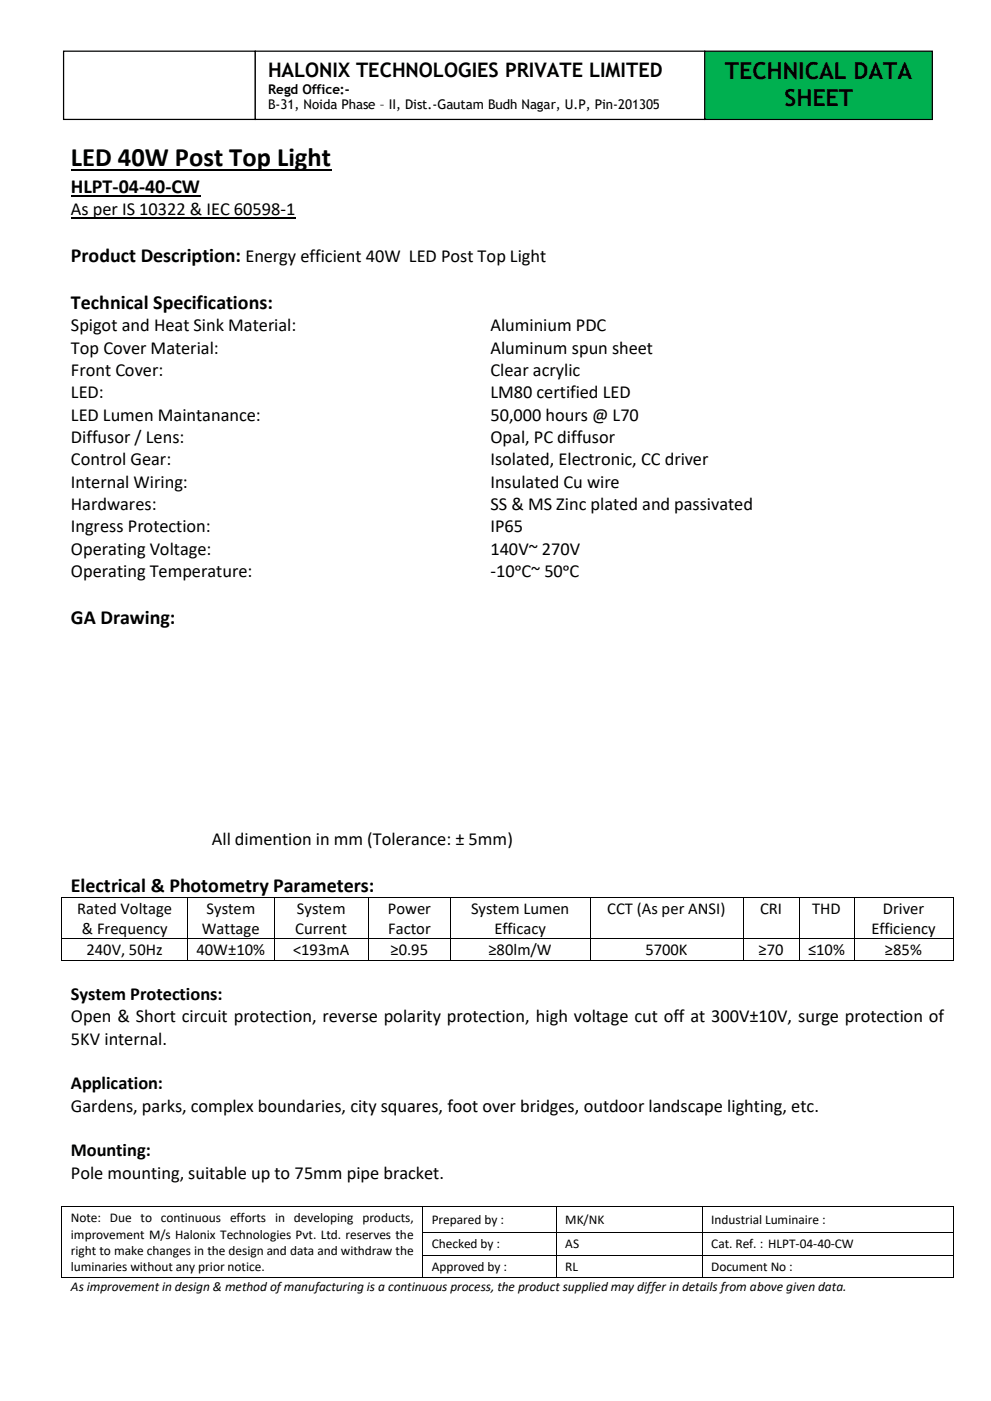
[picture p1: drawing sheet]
<svg xmlns="http://www.w3.org/2000/svg" width="210mm" height="297mm" viewBox="0 0 210 297" stroke-linecap="round" stroke-linejoin="round" font-family="sans-serif">
<defs><g id="words">
<text font-size="5.6" x="15" y="35.3">LED 40W Post Top Light</text>
<g font-size="5">
<text x="153.7" y="16.7">TECHNICAL DATA</text>
<text x="166.3" y="22.4">SHEET</text>
</g>
<g font-size="4.2">
<text x="56.8" y="16.3">HALONIX TECHNOLOGIES PRIVATE LIMITED</text>
<text x="15" y="40.9">HLPT-04-40-CW</text>
<text x="15" y="55.5">Product Description: Energy efficient 40W LED Post Top Light</text>
<text x="15" y="65.4">Technical Specifications:</text>
<text x="15" y="132.2">GA Drawing:</text>
<text x="15" y="189">Electrical &amp; Photometry Parameters:</text>
</g>
<g font-size="3.9">
<text x="15" y="45.6">As per IS 10322 &amp; IEC 60598-1</text>
<text x="15" y="70.2">Spigot and Heat Sink Material:</text>
<text x="104" y="70.2">Aluminium PDC</text>
<text x="15" y="74.9">Top Cover Material:</text>
<text x="104" y="74.9">Aluminum spun sheet</text>
<text x="15" y="79.7">Front Cover:</text>
<text x="104" y="79.7">Clear acrylic</text>
<text x="15" y="84.4">LED:</text>
<text x="15" y="89.2">LED Lumen Maintanance:</text>
<text x="104" y="84.4">LM80 certified LED</text>
<text x="104" y="89.2">50,000 hours @ L70</text>
<text x="15" y="93.9">Diffusor / Lens:</text>
<text x="104" y="93.9">Opal, PC diffusor</text>
<text x="15" y="98.6">Control Gear:</text>
<text x="104" y="98.6">Isolated, Electronic, CC driver</text>
<text x="15" y="103.4">Internal Wiring:</text>
<text x="104" y="103.4">Insulated Cu wire</text>
<text x="15" y="108.1">Hardwares:</text>
<text x="15" y="112.8">Ingress Protection:</text>
<text x="104" y="108.1">SS &amp; MS Zinc plated and passivated</text>
<text x="104" y="112.8">IP65</text>
<text x="15" y="117.6">Operating Voltage:</text>
<text x="104" y="117.6">140V~ 270V</text>
<text x="15" y="122.3">Operating Temperature:</text>
<text x="104" y="122.3">-10ᵒC~ 50ᵒC</text>
<text x="44.9" y="179.1">All dimention in mm (Tolerance: ± 5mm)</text>
<text x="15" y="211.9">System Protections:</text>
<text x="15" y="216.7">Open &amp; Short circuit protection, reverse polarity protection, high voltage cut off at 300V±10V, surge protection of</text>
<text x="15" y="221.4">5KV internal.</text>
<text x="15" y="230.9">Application:</text>
<text x="15" y="235.6">Gardens, parks, complex boundaries, city squares, foot over bridges, outdoor landscape lighting, etc.</text>
<text x="15" y="245.1">Mounting:</text>
<text x="15" y="249.8">Pole mounting, suitable up to 75mm pipe bracket.</text>
</g>
<g font-size="3.5">
<text x="16.4" y="193.6">Rated Voltage</text>
<text x="17.4" y="197.9">&amp; Frequency</text>
<text x="42.8" y="197.9">Wattage</text>
<text x="43.8" y="193.6">System</text>
<text x="62.6" y="197.9">Current</text>
<text x="62.9" y="193.6">System</text>
<text x="82.2" y="193.6">Power</text>
<text x="82.3" y="197.9">Factor</text>
<text x="99.8" y="193.6">System Lumen</text>
<text x="104.8" y="197.9">Efficacy</text>
<text x="128.7" y="193.6">CCT (As per ANSI)</text>
<text x="161.1" y="193.6">CRI</text>
<text x="172.2" y="193.6">THD</text>
<text x="184.7" y="197.9">Efficiency</text>
<text x="187.2" y="193.6">Driver</text>
<text x="18.3" y="202.4">240V, 50Hz</text>
<text x="41.7" y="202.4">40W±10%</text>
<text x="62.1" y="202.4">&lt;193mA</text>
<text x="82.8" y="202.4">≥0.95</text>
<text x="103.5" y="202.4">≥80lm/W</text>
<text x="136.8" y="202.4">5700K</text>
<text x="160.8" y="202.4">≥70</text>
<text x="171.3" y="202.4">≤10%</text>
<text x="187.6" y="202.4">≥85%</text>
</g>
<g font-size="2.8">
<text x="56.8" y="19.9">Regd Office:-</text>
<text x="56.8" y="23.2">B-31, Noida Phase – II, Dist.-Gautam Budh Nagar, U.P, Pin-201305</text>
<text x="15" y="259.1">Note: Due to continuous efforts in developing products,</text>
<text x="15" y="262.5">improvement M/s Halonix Technologies Pvt. Ltd. reserves the</text>
<text x="91.5" y="259.4">Prepared by :</text>
<text x="119.8" y="259.4">MK/NK</text>
<text x="150.7" y="259.4">Industrial Luminaire :</text>
<text x="15" y="266">right to make changes in the design and data and withdraw the</text>
<text x="15" y="269.4">luminaries without any prior notice.</text>
<text x="91.5" y="264.6">Checked by :</text>
<text x="91.5" y="269.4">Approved by :</text>
<text x="119.8" y="264.6">AS</text>
<text x="119.8" y="269.4">RL</text>
<text x="150.7" y="264.6">Cat. Ref. : HLPT-04-40-CW</text>
<text x="150.7" y="269.4">Document No :</text>
<text x="15" y="273.6">As improvement in design &amp; method of manufacturing is a continuous process, the product supplied may differ in details from above given data.</text>
</g>
</g></defs>
<path d="M15 36.1h55.2" fill="none" stroke="#000" stroke-width=".38"/>
<path d="M15 41.5h27.4" fill="none" stroke="#000" stroke-width=".3"/>
<path d="M15 46.2h47.6" fill="none" stroke="#000" stroke-width=".25"/>
<g fill="#000">
<path d="M13 190.1h.2v.2h-.2z" fill-rule="evenodd"/>
<path d="M13 190.1h.2v.2h-.2z" fill-rule="evenodd"/>
<path d="M13 198.9h.2v.2h-.2z" fill-rule="evenodd"/>
<path d="M39.7 190.1h.2v.2h-.2z" fill-rule="evenodd"/>
<path d="M39.7 198.9h.2v.2h-.2z" fill-rule="evenodd"/>
<path d="M58.1 190.1h.2v.2h-.2z" fill-rule="evenodd"/>
<path d="M58.1 198.9h.2v.2h-.2z" fill-rule="evenodd"/>
<path d="M78 190.1h.2v.2h-.2z" fill-rule="evenodd"/>
<path d="M78 198.9h.2v.2h-.2z" fill-rule="evenodd"/>
<path d="M95.4 190.1h.2v.2h-.2z" fill-rule="evenodd"/>
<path d="M95.4 198.9h.2v.2h-.2z" fill-rule="evenodd"/>
<path d="M125 190.1h.2v.2h-.2z" fill-rule="evenodd"/>
<path d="M125 198.9h.2v.2h-.2z" fill-rule="evenodd"/>
<path d="M157.5 190.1h.2v.2h-.2z" fill-rule="evenodd"/>
<path d="M157.5 198.9h.2v.2h-.2z" fill-rule="evenodd"/>
<path d="M169.3 190.1h.2v.2h-.2z" fill-rule="evenodd"/>
<path d="M169.3 198.9h.2v.2h-.2z" fill-rule="evenodd"/>
<path d="M181 190.1h.2v.2h-.2z" fill-rule="evenodd"/>
<path d="M181 198.9h.2v.2h-.2z" fill-rule="evenodd"/>
<path d="M201.9 190.1h.2v.2h-.2z" fill-rule="evenodd"/>
<path d="M201.9 190.1h.2v.2h-.2z" fill-rule="evenodd"/>
<path d="M201.9 198.9h.2v.2h-.2z" fill-rule="evenodd"/>
<path d="M13 203.4h.2v.2h-.2z" fill-rule="evenodd"/>
<path d="M13 203.4h.2v.2h-.2z" fill-rule="evenodd"/>
<path d="M39.7 203.4h.2v.2h-.2z" fill-rule="evenodd"/>
<path d="M58.1 203.4h.2v.2h-.2z" fill-rule="evenodd"/>
<path d="M78 203.4h.2v.2h-.2z" fill-rule="evenodd"/>
<path d="M95.4 203.4h.2v.2h-.2z" fill-rule="evenodd"/>
<path d="M125 203.4h.2v.2h-.2z" fill-rule="evenodd"/>
<path d="M157.5 203.4h.2v.2h-.2z" fill-rule="evenodd"/>
<path d="M169.3 203.4h.2v.2h-.2z" fill-rule="evenodd"/>
<path d="M181 203.4h.2v.2h-.2z" fill-rule="evenodd"/>
<path d="M201.9 203.4h.2v.2h-.2z" fill-rule="evenodd"/>
<path d="M201.9 203.4h.2v.2h-.2z" fill-rule="evenodd"/>
<path d="M13 255.7h.2v.2h-.2z" fill-rule="evenodd"/>
<path d="M13 255.7h.2v.2h-.2z" fill-rule="evenodd"/>
<path d="M89.6 255.7h.1v.2h-.1z" fill-rule="evenodd"/>
<path d="M117.9 255.7h.2v.2h-.2z" fill-rule="evenodd"/>
<path d="M148.8 255.7h.1v.2h-.1z" fill-rule="evenodd"/>
<path d="M201.9 255.7h.2v.2h-.2z" fill-rule="evenodd"/>
<path d="M201.9 255.7h.2v.2h-.2z" fill-rule="evenodd"/>
<path d="M13 261.1h.2v.1h-.2z" fill-rule="evenodd"/>
<path d="M13 266h.2v.1h-.2z" fill-rule="evenodd"/>
<path d="M13 270.8h.2v.1h-.2z" fill-rule="evenodd"/>
<path d="M13 270.8h.2v.1h-.2z" fill-rule="evenodd"/>
<path d="M89.6 261.1h.1v.1h-.1z" fill-rule="evenodd"/>
<path d="M89.6 266h.1v.1h-.1z" fill-rule="evenodd"/>
<path d="M89.6 270.8h.1v.1h-.1z" fill-rule="evenodd"/>
<path d="M117.9 261.1h.2v.1h-.2z" fill-rule="evenodd"/>
<path d="M117.9 266h.2v.1h-.2z" fill-rule="evenodd"/>
<path d="M117.9 270.8h.2v.1h-.2z" fill-rule="evenodd"/>
<path d="M148.8 261.1h.1v.1h-.1z" fill-rule="evenodd"/>
<path d="M148.8 266h.1v.1h-.1z" fill-rule="evenodd"/>
<path d="M148.8 270.8h.1v.1h-.1z" fill-rule="evenodd"/>
<path d="M201.9 261.1h.2v.1h-.2z" fill-rule="evenodd"/>
<path d="M201.9 266h.2v.1h-.2z" fill-rule="evenodd"/>
<path d="M201.9 270.8h.2v.1h-.2z" fill-rule="evenodd"/>
<path d="M201.9 270.8h.2v.1h-.2z" fill-rule="evenodd"/>
</g>
<g fill="none" stroke="#000" stroke-width=".21">
<path d="M13.1 190.3v8.6M13.1 199.1v4.3M13.2 190.2h26.5M13.2 199h26.5M39.8 190.3v8.6M39.8 199.1v4.3M39.9 190.2h18.2M39.9 199h18.2M58.2 190.3v8.6M58.2 199.1v4.3M58.3 190.2h19.7M58.3 199h19.7"/>
<path d="M78.1 190.3v8.6M78.1 199.1v4.3M78.2 190.2h17.2M78.2 199h17.2M95.5 190.3v8.6M95.5 199.1v4.3M95.6 190.2h29.4M95.6 199h29.4M125.1 190.3v8.6M125.1 199.1v4.3M125.2 190.2h32.3M125.2 199h32.3"/>
<path d="M157.6 190.3v8.6M157.6 199.1v4.3M157.7 190.2h11.6M157.7 199h11.6M169.4 190.3v8.6M169.4 199.1v4.3M169.5 190.2h11.5M169.5 199h11.5M181.1 190.3v8.6M181.1 199.1v4.3M181.2 190.2h20.7M181.2 199h20.7"/>
<path d="M202 190.3v8.6M202 199.1v4.3M13.2 203.5h26.5M39.9 203.5h18.2M58.3 203.5h19.7M78.2 203.5h17.2M95.6 203.5h29.4M125.2 203.5h32.3M157.7 203.5h11.6M169.5 203.5h11.5M181.2 203.5h20.7M13.1 255.9v5.2"/>
<path d="M13.2 255.8h76.4M89.6 255.9v5.2M89.7 255.8h28.2M118 255.9v5.2M118.1 255.8h30.7M148.8 255.9v5.2M148.9 255.8h53M202 255.9v5.2M13.1 261.2v4.8M13.1 266.1v4.7M13.2 270.8h76.4M89.6 261.2v4.8"/>
<path d="M89.6 266.1v4.7M89.7 261.1h28.2M89.7 266.1h28.2M89.7 270.8h28.2M118 261.2v4.8M118 266.1v4.7M118.1 261.1h30.7M118.1 266.1h30.7M118.1 270.8h30.7M148.8 261.2v4.8M148.8 266.1v4.7M148.9 261.1h53"/>
<path d="M148.9 266.1h53M148.9 270.8h53M202 261.2v4.8M202 266.1v4.7"/>
</g>
<path d="M149.4 10.8h48.2v14.5h-48.2z" fill-rule="evenodd" fill="#00b050"/>
<path d="M149.4 10.8h48.2v14.5h-48.2z" fill="none" stroke="#000" stroke-width=".26"/>
<path d="M13.5 10.8h40.6v14.5h-40.6z" fill-rule="evenodd" fill="#fff"/>
<path d="M13.5 10.8h40.6v14.5h-40.6z" fill="none" stroke="#000" stroke-width=".26"/>
<path d="M54.1 10.8h95.3v14.5h-95.3z" fill-rule="evenodd" fill="#fff"/>
<path d="M54.1 10.8h95.3v14.5h-95.3z" fill="none" stroke="#000" stroke-width=".26"/>
<use href="#words"/>
</svg>
